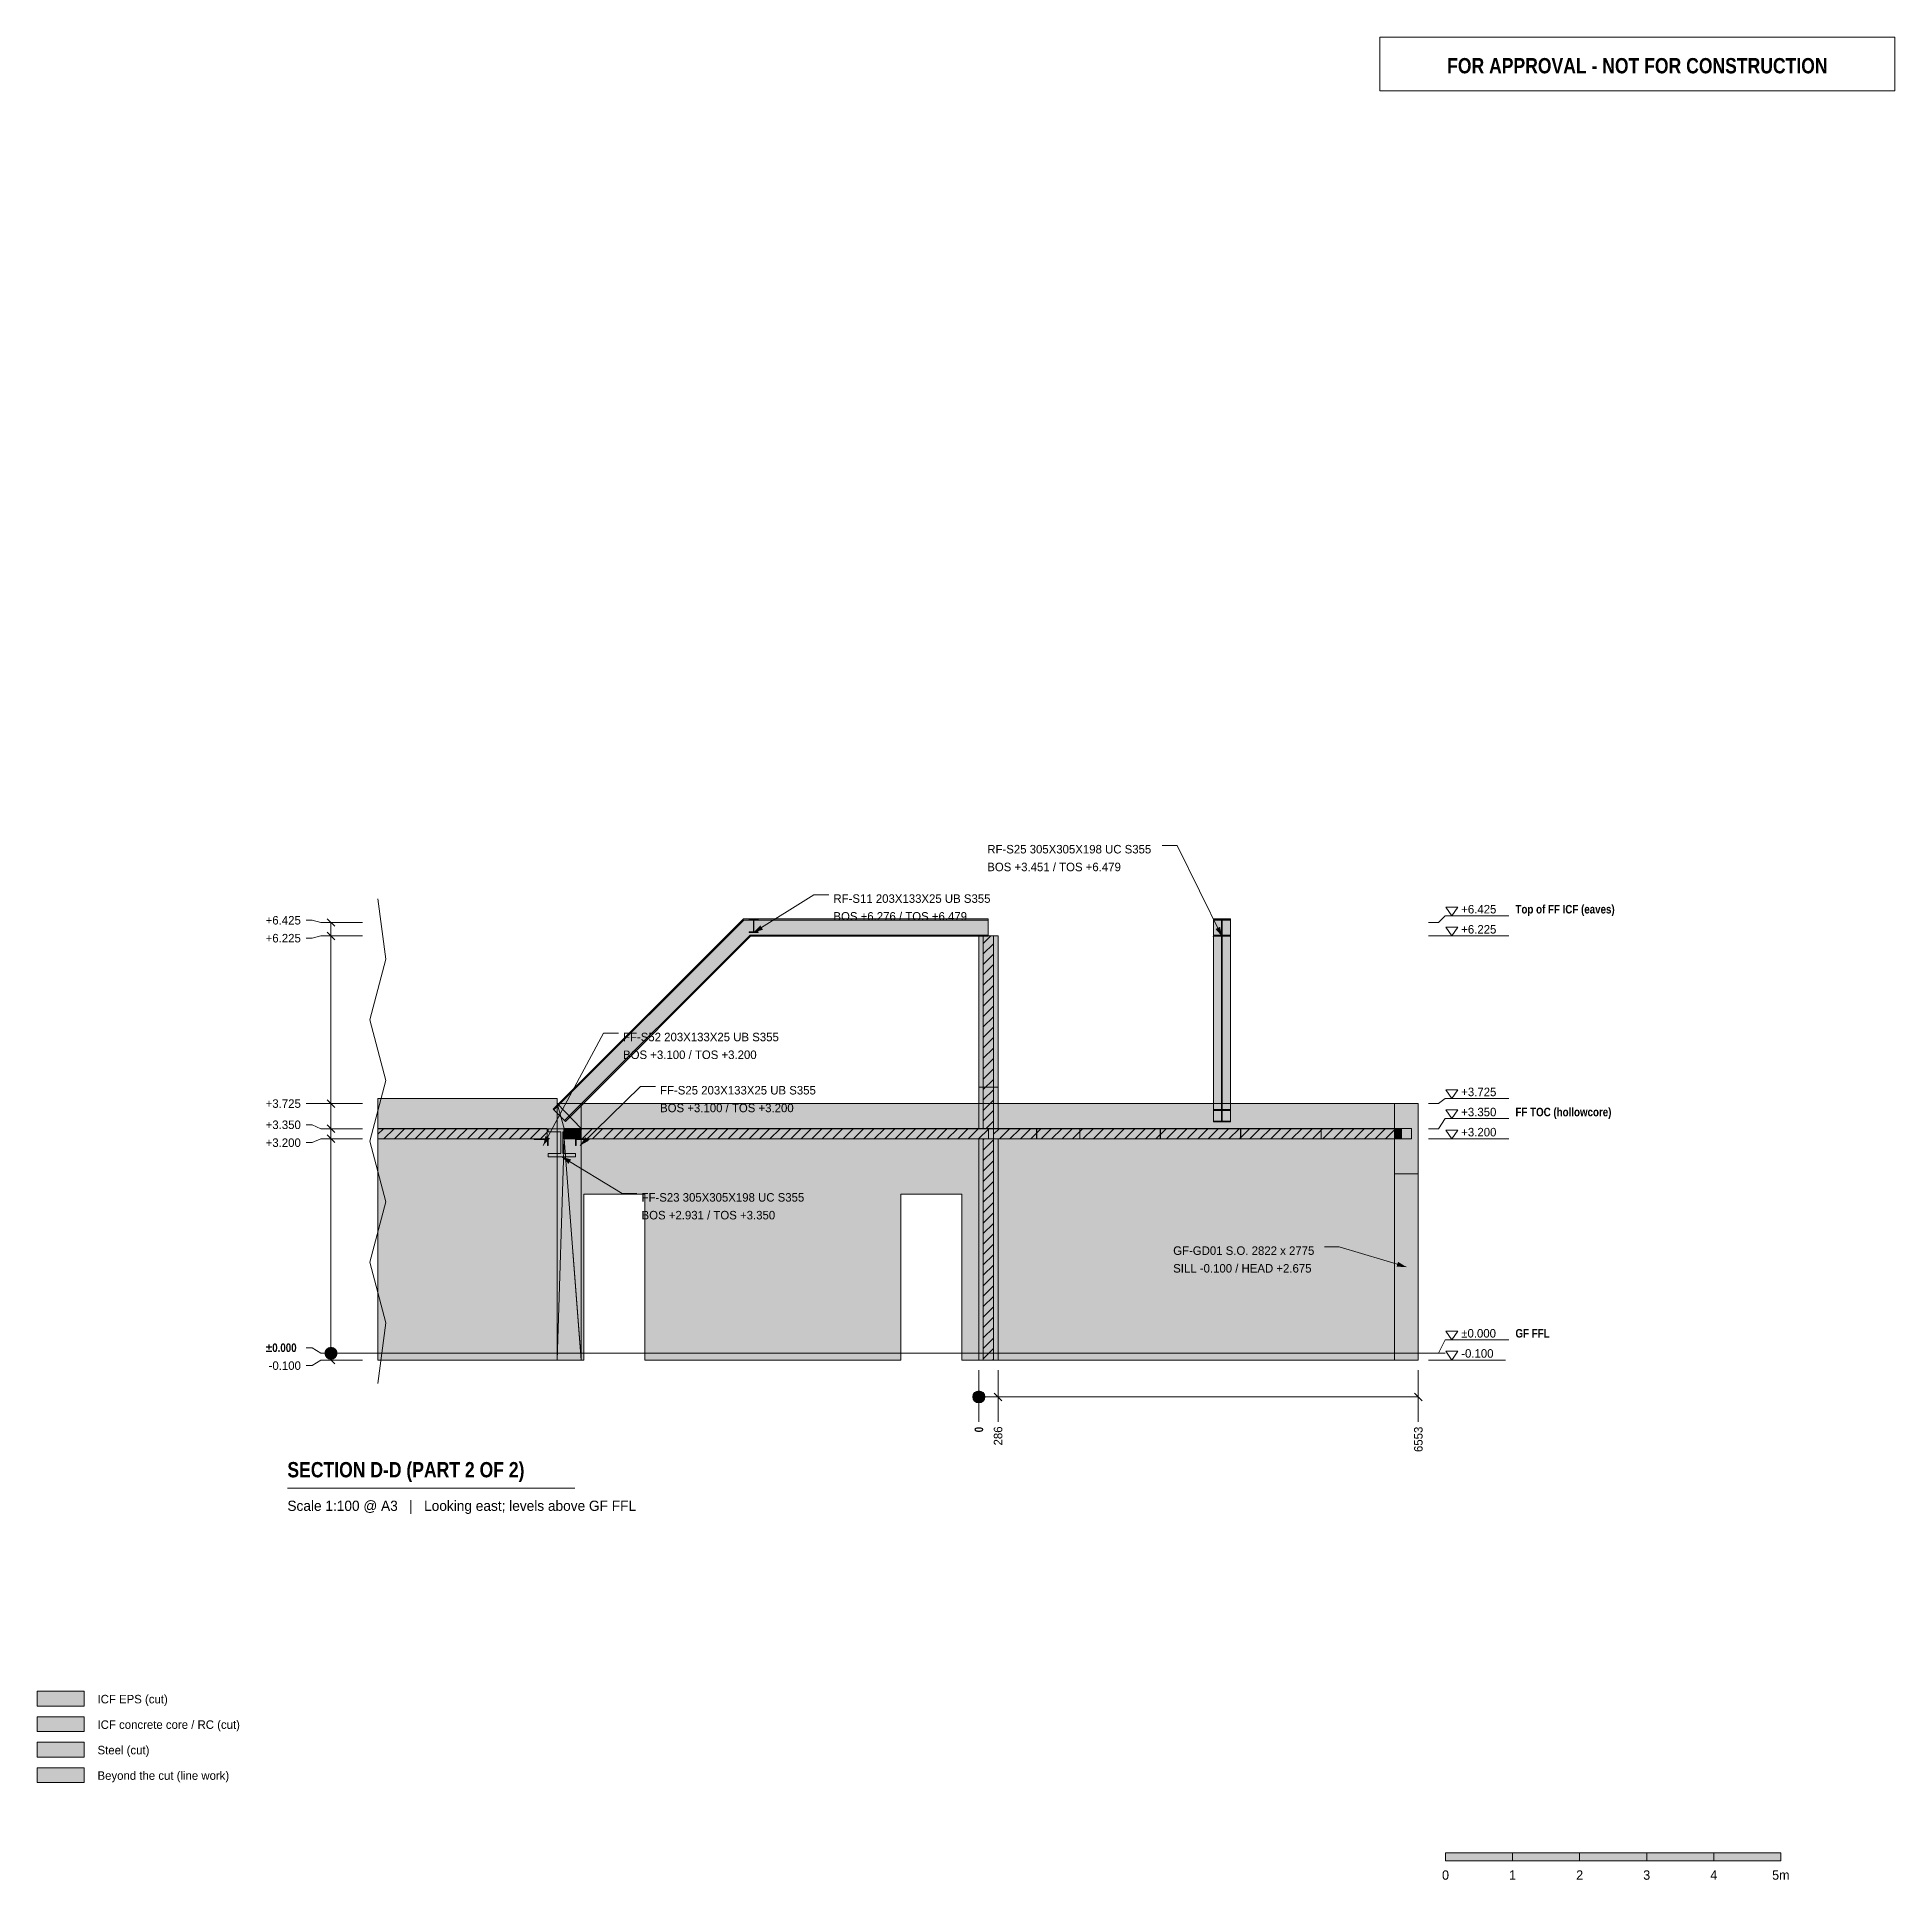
# Model space of a CAD drawing. Header units: millimetres. Extents: x -21459 to 6241, y -7853 to 19629.
import ezdxf
from ezdxf.enums import TextEntityAlignment as Align

# ---------------------------------------------------------------- set-up
doc = ezdxf.new("R2010")
doc.units = ezdxf.units.MM
doc.linetypes.add('DASHED', pattern=[1.524, 1.27, -0.254])
for name, color, linetype in [('FILL-C_BDBDBF', 7, 'Continuous'), ('FILL-EPS', 7, 'Continuous'), ('FILL-INK', 7, 'Continuous'), ('FILL-LIGHT', 7, 'Continuous'), ('FILL-STEEL', 7, 'Continuous'), ('FILL-WHITE', 7, 'Continuous'), ('LINE-CORE', 7, 'Continuous'), ('LINE-INK', 7, 'Continuous'), ('LINE-RED', 7, 'Continuous'), ('LINE-STEEL-DASH', 7, 'DASHED'), ('LINE-STEEL_GREY', 7, 'Continuous'), ('TEXT-INK', 7, 'Continuous'), ('TEXT-RED', 7, 'Continuous'), ('TEXT-STEEL', 7, 'Continuous'), ('TEXT-STEEL_GREY', 7, 'Continuous')]:
    doc.layers.add(name, color=color, linetype=linetype)
doc.styles.add('OpenSansCondensed-Bold', font='OpenSansCondensed-Bold.ttf')

msp = doc.modelspace()

# ---------------------------------------------------------------- texts
at = {"layer": 'TEXT-INK'}
for s, p in [('RF-S25 305X305X198 UC S355', (-7292, 7455)), ('BOS +3.451 / TOS +6.479', (-7292, 7190)), ('RF-S11 203X133X25 UB S355', (-9586, 6718)), ('+6.425', (-225, 6560)), ('+6.425', (-18052, 6395)), ('BOS +6.276 / TOS +6.479', (-9586, 6453)), ('+6.225', (-225, 6260)), ('+6.225', (-18052, 6128)), ('FF-S52 203X133X25 UB S355', (-12723, 4654)), ('BOS +3.100 / TOS +3.200', (-12723, 4389)), ('FF-S25 203X133X25 UB S355', (-12171, 3860)), ('+3.725', (-225, 3835)), ('+3.725', (-18052, 3661)), ('BOS +3.100 / TOS +3.200', (-12171, 3596)), ('+3.350', (-225, 3535)), ('+3.350', (-18052, 3345)), ('+3.200', (-225, 3235)), ('+3.200', (-18052, 3078)), ('FF-S23 305X305X198 UC S355', (-12447, 2262)), ('BOS +2.931 / TOS +3.350', (-12447, 1997)), ('GF-GD01 S.O. 2822 x 2775', (-4520, 1468)), ('SILL -0.100 / HEAD +2.675', (-4520, 1204)), ('±0.000', (-225, 235)), ('-0.100', (-225, -65)), ('-0.100', (-18008, -247)), ('ICF EPS (cut)', (-20559, -5221)), ('ICF concrete core / RC (cut)', (-20559, -5601)), ('Steel (cut)', (-20559, -5981)), ('Beyond the cut (line work)', (-20559, -6361))]:
    msp.add_text(s, height=127, dxfattribs=at).set_placement(p)
at = {"layer": 'TEXT-INK', "style": 'OpenSansCondensed-Bold'}
for s, height, p in [('±0.000', 127, (-18052, 20)), ('SECTION D-D (PART 2 OF 2)', 228.6, (-17728, -1850))]:
    msp.add_text(s, height=height, dxfattribs=at).set_placement(p)
msp.add_text('0', height=127, rotation=90, dxfattribs=at).set_placement((-7354, -1178))
at = {"layer": 'TEXT-INK'}
for s, p in [('286', (-7068, -1374)), ('6553', (-801, -1472))]:
    msp.add_text(s, height=127, rotation=90, dxfattribs=at).set_placement(p)
for s, height, p in [('0', 140, (-459, -7851)), ('1', 140, (541, -7851)), ('2', 140, (1541, -7851)), ('3', 140, (2541, -7851)), ('4', 140, (3541, -7851)), ('5m', 139.7, (4541, -7851))]:
    msp.add_text(s, height=height, dxfattribs=at).set_placement(p, align=Align.CENTER)
at = {"layer": 'TEXT-RED', "style": 'OpenSansCondensed-Bold'}
msp.add_text('FOR APPROVAL - NOT FOR CONSTRUCTION', height=228.6, dxfattribs=at).set_placement((2401, 19089), align=Align.CENTER)
at = {"layer": 'TEXT-STEEL', "style": 'OpenSansCondensed-Bold'}
for s, p in [('Top of FF ICF (eaves)', (584, 6560)), ('FF TOC (hollowcore)', (584, 3535)), ('GF FFL', (584, 235))]:
    msp.add_text(s, height=127, dxfattribs=at).set_placement(p)
at = {"layer": 'TEXT-STEEL_GREY'}
msp.add_text('Scale 1:100 @ A3   |   Looking east; levels above GF FFL', height=152.4, dxfattribs=at).set_placement((-17728, -2350))

# ---------------------------------------------------------------- hatches: boundary and pattern name
at = {"layer": 'FILL-C_BDBDBF', "true_color": 0xbdbdbf}
h = msp.add_hatch(color=256, dxfattribs=at)
h.dxf.hatch_style = 1
h.paths.add_polyline_path([(-7351, 6225), (-7199, 6225), (-7199, 3350), (-7349, 3350), (-7351, 3350)])
h = msp.add_hatch(color=256, dxfattribs=at)
h.dxf.hatch_style = 1
h.paths.add_polyline_path([(-7199, 3200), (-7199, -100), (-7259, -100), (-7351, -100), (-7351, 3200), (-7201, 3200)])
h = msp.add_hatch(color=256, dxfattribs=at)
h.dxf.hatch_style = 1
h.paths.add_polyline_path([(-21459, -5641), (-20759, -5641), (-20759, -5421), (-21459, -5421)])
at = {"layer": 'FILL-EPS', "true_color": 0xccffff}
h = msp.add_hatch(color=256, dxfattribs=at)
h.dxf.hatch_style = 1
h.paths.add_polyline_path([(-7418, 4048), (-7418, 4519), (-7418, 6225), (-7351, 6225), (-7351, 3350), (-7418, 3350)])
h = msp.add_hatch(color=256, dxfattribs=at)
h.dxf.hatch_style = 1
h.paths.add_polyline_path([(-7132, 6225), (-7132, 4519), (-7132, 3821), (-7132, 3350), (-7199, 3350), (-7199, 6225), (-7149, 6225)])
h = msp.add_hatch(color=256, dxfattribs=at)
h.dxf.hatch_style = 1
h.paths.add_polyline_path([(-1153, 3199), (-967, 3199), (-967, 3310), (-967, 3351), (-1035, 3351), (-1221, 3351), (-1221, 3625), (-1221, 3725), (-1126, 3725), (-865, 3725), (-865, 2777), (-865, 2675), (-903, 2675), (-1221, 2675), (-1221, 3048), (-1221, 3199)])
h = msp.add_hatch(color=256, dxfattribs=at)
h.dxf.hatch_style = 1
h.paths.add_polyline_path([(-7418, 2908), (-7418, 3199), (-7418, 3200), (-7351, 3200), (-7351, -100), (-7418, -100), (-7418, 1447), (-7418, 2907)])
h = msp.add_hatch(color=256, dxfattribs=at)
h.dxf.hatch_style = 1
h.paths.add_polyline_path([(-7132, 3199), (-7132, 3042), (-7132, 3041), (-7132, 3023), (-7132, 2954), (-7132, 2907), (-7132, 1360), (-7132, -100), (-7199, -100), (-7199, 3200), (-7132, 3200)])
h = msp.add_hatch(color=256, dxfattribs=at)
h.dxf.hatch_style = 1
h.paths.add_polyline_path([(-21459, -5261), (-20759, -5261), (-20759, -5041), (-21459, -5041)])
at = {"layer": 'FILL-INK', "true_color": 0x1a1a1f}
h = msp.add_hatch(color=256, dxfattribs=at)
h.dxf.hatch_style = 1
h.paths.add_polyline_path([(-10776, 6276), (-10677, 6382), (-10637, 6318)])
h = msp.add_hatch(color=256, dxfattribs=at)
h.dxf.hatch_style = 1
h.paths.add_polyline_path([(-3793, 6219), (-3889, 6327), (-3821, 6361)])
h = msp.add_hatch(color=256, dxfattribs=at)
h.dxf.hatch_style = 1
h.paths.add_polyline_path([(-13913, 3100), (-13880, 3241), (-13813, 3205)])
h = msp.add_hatch(color=256, dxfattribs=at)
h.dxf.hatch_style = 1
h.paths.add_polyline_path([(-13361, 3100), (-13287, 3225), (-13234, 3171)])
h = msp.add_hatch(color=256, dxfattribs=at)
h.dxf.hatch_style = 1
h.paths.add_polyline_path([(-13637, 2931), (-13498, 2890), (-13537, 2826)])
h = msp.add_hatch(color=256, dxfattribs=at)
h.dxf.hatch_style = 1
h.paths.add_polyline_path([(-1044, 1288), (-1189, 1291), (-1167, 1364)])
at = {"layer": 'FILL-INK', "true_color": 0x14141a}
h = msp.add_hatch(color=256, dxfattribs=at)
h.dxf.hatch_style = 1
h.paths.add_polyline_path([(-459, -7571), (541, -7571), (541, -7451), (-459, -7451)])
h = msp.add_hatch(color=256, dxfattribs=at)
h.dxf.hatch_style = 1
h.paths.add_polyline_path([(1541, -7571), (2541, -7571), (2541, -7451), (1541, -7451)])
h = msp.add_hatch(color=256, dxfattribs=at)
h.dxf.hatch_style = 1
h.paths.add_polyline_path([(3541, -7571), (4541, -7571), (4541, -7451), (3541, -7451)])
at = {"layer": 'FILL-LIGHT', "true_color": 0xcccccf}
h = msp.add_hatch(color=256, dxfattribs=at)
h.dxf.hatch_style = 1
h.paths.add_polyline_path([(-13856, 3350), (-13856, 3242), (-13856, 3200), (-14838, 3200), (-16378, 3200), (-16378, 3350)])
h = msp.add_hatch(color=256, dxfattribs=at)
h.dxf.hatch_style = 1
h.paths.add_polyline_path([(-7276, 3350), (-7276, 3250), (-7276, 3200), (-9329, 3200), (-13418, 3200), (-13418, 3300), (-13418, 3350), (-11366, 3350)])
h = msp.add_hatch(color=256, dxfattribs=at)
h.dxf.hatch_style = 1
h.paths.add_polyline_path([(-6558, 3350), (-6558, 3242), (-6558, 3200), (-6738, 3200), (-7199, 3200), (-7199, 3308), (-7199, 3350), (-7019, 3350)])
h = msp.add_hatch(color=256, dxfattribs=at)
h.dxf.hatch_style = 1
h.paths.add_polyline_path([(-6375, 3350), (-5914, 3350), (-5914, 3242), (-5914, 3200), (-6094, 3200), (-6555, 3200), (-6555, 3308), (-6555, 3350)])
h = msp.add_hatch(color=256, dxfattribs=at)
h.dxf.hatch_style = 1
h.paths.add_polyline_path([(-5576, 3350), (-4714, 3350), (-4714, 3242), (-4714, 3200), (-5050, 3200), (-5911, 3200), (-5911, 3308), (-5911, 3350)])
h = msp.add_hatch(color=256, dxfattribs=at)
h.dxf.hatch_style = 1
h.paths.add_polyline_path([(-4376, 3350), (-3514, 3350), (-3514, 3242), (-3514, 3200), (-3850, 3200), (-4711, 3200), (-4711, 3308), (-4711, 3350)])
h = msp.add_hatch(color=256, dxfattribs=at)
h.dxf.hatch_style = 1
h.paths.add_polyline_path([(-2314, 3350), (-2314, 3242), (-2314, 3200), (-2650, 3200), (-3511, 3200), (-3511, 3308), (-3511, 3350), (-3176, 3350)])
h = msp.add_hatch(color=256, dxfattribs=at)
h.dxf.hatch_style = 1
h.paths.add_polyline_path([(-1114, 3350), (-1114, 3242), (-1114, 3200), (-1450, 3200), (-2311, 3200), (-2311, 3308), (-2311, 3350), (-1976, 3350)])
at = {"layer": 'FILL-STEEL', "true_color": 0x0d2973}
h = msp.add_hatch(color=256, dxfattribs=at)
h.dxf.hatch_style = 1
h.paths.add_polyline_path([(-10709, 6276), (-10843, 6276), (-10843, 6284), (-10843, 6284), (-10779, 6284), (-10779, 6471), (-10779, 6471), (-10779, 6471), (-10843, 6471), (-10843, 6479), (-10843, 6479), (-10709, 6479), (-10709, 6471), (-10709, 6471), (-10773, 6471), (-10773, 6284), (-10773, 6284), (-10773, 6284), (-10709, 6284), (-10709, 6276)])
h = msp.add_hatch(color=256, dxfattribs=at)
h.dxf.hatch_style = 1
h.paths.add_polyline_path([(-3754, 6219), (-3921, 6219), (-3921, 6230), (-3921, 6236), (-3878, 6236), (-3798, 6236), (-3798, 6367), (-3798, 6462), (-3850, 6462), (-3921, 6462), (-3921, 6472), (-3921, 6479), (-3812, 6479), (-3665, 6479), (-3665, 6469), (-3665, 6462), (-3717, 6462), (-3788, 6462), (-3788, 6316), (-3788, 6236), (-3744, 6236), (-3665, 6236), (-3665, 6225), (-3665, 6219)])
h = msp.add_hatch(color=256, dxfattribs=at)
h.dxf.hatch_style = 1
h.paths.add_polyline_path([(-13503, 2931), (-13841, 2931), (-13841, 2972), (-13841, 2980), (-13809, 2980), (-13652, 2980), (-13652, 3246), (-13652, 3301), (-13684, 3301), (-13841, 3301), (-13841, 3342), (-13841, 3350), (-13771, 3350), (-13433, 3350), (-13433, 3309), (-13433, 3301), (-13465, 3301), (-13622, 3301), (-13622, 3035), (-13622, 2980), (-13590, 2980), (-13433, 2980), (-13433, 2939), (-13433, 2931)])
h = msp.add_hatch(color=256, dxfattribs=at)
h.dxf.hatch_style = 1
h.paths.add_polyline_path([(-13842, 3100), (-13850, 3100), (-13850, 3175), (-13850, 3190), (-13884, 3190), (-14046, 3190), (-14046, 3198), (-14046, 3200), (-14011, 3200), (-13841, 3200), (-13841, 3117), (-13841, 3100)])
h = msp.add_hatch(color=256, dxfattribs=at)
h.dxf.hatch_style = 1
h.paths.add_polyline_path([(-13433, 3100), (-13433, 3117), (-13433, 3200), (-13263, 3200), (-13229, 3200), (-13229, 3198), (-13229, 3190), (-13390, 3190), (-13424, 3190), (-13424, 3175), (-13424, 3100), (-13432, 3100)])
h = msp.add_hatch(color=256, dxfattribs=at)
h.dxf.hatch_style = 1
h.paths.add_polyline_path([(-21459, -6021), (-20759, -6021), (-20759, -5801), (-21459, -5801)])
at = {"layer": 'FILL-WHITE', "true_color": 0xffffff}
h = msp.add_hatch(color=256, dxfattribs=at)
h.dxf.hatch_style = 1
h.paths.add_polyline_path([(-13754, 3630), (-13754, 3630), (-13766, 3642), (-10929, 6479), (-10929, 6479), (-7280, 6479), (-7280, 6462), (-10922, 6462), (-13754, 3630)])
h = msp.add_hatch(color=256, dxfattribs=at)
h.dxf.hatch_style = 1
h.paths.add_polyline_path([(-10929, 6479), (-10929, 6479), (-10929, 6479), (-7280, 6479), (-7280, 6462), (-10922, 6462), (-13754, 3630), (-13754, 3630), (-13754, 3630), (-13766, 3642)])
h = msp.add_hatch(color=256, dxfattribs=at)
h.dxf.hatch_style = 1
h.paths.add_polyline_path([(-13594, 3470), (-13754, 3630), (-10922, 6462), (-10922, 6462), (-7280, 6462), (-7280, 6236), (-7280, 6236), (-10828, 6236), (-13594, 3470), (-13594, 3470)])
h = msp.add_hatch(color=256, dxfattribs=at)
h.dxf.hatch_style = 1
h.paths.add_polyline_path([(-13594, 3470), (-13754, 3630), (-10922, 6462), (-10922, 6462), (-7280, 6462), (-7280, 6462), (-7280, 6236), (-10828, 6236), (-13594, 3470), (-13594, 3470)])
h = msp.add_hatch(color=256, dxfattribs=at)
h.dxf.hatch_style = 1
h.paths.add_polyline_path([(-10929, 6479), (-10929, 6479), (-10929, 6479)])
h = msp.add_hatch(color=256, dxfattribs=at)
h.dxf.hatch_style = 1
h.paths.add_polyline_path([(-10844, 6479), (-10844, 6479), (-10843, 6479), (-10844, 6479)])
h = msp.add_hatch(color=256, dxfattribs=at)
h.dxf.hatch_style = 1
h.paths.add_polyline_path([(-10709, 6479), (-10709, 6471), (-10709, 6471), (-10773, 6471), (-10773, 6450), (-10773, 6450), (-10773, 6284), (-10709, 6284), (-10709, 6284), (-10709, 6276), (-10843, 6276), (-10843, 6284), (-10779, 6284), (-10779, 6471), (-10843, 6471), (-10843, 6479)])
h = msp.add_hatch(color=256, dxfattribs=at)
h.dxf.hatch_style = 1
h.paths.add_polyline_path([(-10843, 6284), (-10779, 6284), (-10779, 6450), (-10773, 6450), (-10773, 6284), (-10709, 6284), (-10709, 6276), (-10843, 6276)])
h = msp.add_hatch(color=256, dxfattribs=at)
h.dxf.hatch_style = 1
h.paths.add_polyline_path([(-3923, 6479), (-3923, 6479), (-3921, 6479), (-3921, 6479), (-3921, 6479), (-3665, 6479), (-3665, 6462), (-3665, 6462), (-3788, 6462), (-3788, 6462), (-3788, 6462), (-3921, 6462), (-3921, 6479), (-3923, 6479)])
h = msp.add_hatch(color=256, dxfattribs=at)
h.dxf.hatch_style = 1
h.paths.add_polyline_path([(-3665, 6479), (-3665, 3635), (-3665, 3635), (-3921, 3635), (-3921, 6479), (-3921, 6479)])
h = msp.add_hatch(color=256, dxfattribs=at)
h.dxf.hatch_style = 1
h.paths.add_polyline_path([(-3798, 6462), (-3798, 3623), (-3921, 3623), (-3921, 6462)])
h = msp.add_hatch(color=256, dxfattribs=at)
h.dxf.hatch_style = 1
h.paths.add_polyline_path([(-3798, 6236), (-3798, 6462), (-3798, 6462), (-3788, 6462), (-3788, 6462), (-3788, 6236), (-3788, 6236), (-3798, 6236)])
h = msp.add_hatch(color=256, dxfattribs=at)
h.dxf.hatch_style = 1
h.paths.add_polyline_path([(-3665, 6462), (-3665, 3623), (-3788, 3623), (-3788, 6462)])
h = msp.add_hatch(color=256, dxfattribs=at)
h.dxf.hatch_style = 1
h.paths.add_polyline_path([(-13582, 3458), (-13582, 3458), (-13594, 3470), (-10828, 6236), (-7280, 6236), (-7280, 6219), (-10821, 6219), (-13582, 3458)])
h = msp.add_hatch(color=256, dxfattribs=at)
h.dxf.hatch_style = 1
h.paths.add_polyline_path([(-10828, 6236), (-7280, 6236), (-7280, 6236), (-7280, 6219), (-10821, 6219), (-13582, 3458), (-13582, 3458), (-13582, 3458), (-13594, 3470)])
h = msp.add_hatch(color=256, dxfattribs=at)
h.dxf.hatch_style = 1
h.paths.add_polyline_path([(-10844, 6276), (-10844, 6276), (-10844, 6276), (-10843, 6276)])
h = msp.add_hatch(color=256, dxfattribs=at)
h.dxf.hatch_style = 1
h.paths.add_polyline_path([(-10828, 6236), (-10828, 6236), (-10828, 6236), (-10828, 6236), (-10828, 6236)])
h = msp.add_hatch(color=256, dxfattribs=at)
h.dxf.hatch_style = 1
h.paths.add_polyline_path([(-7418, 6225), (-7418, 6225), (-7418, 6225), (-7132, 6225), (-7132, 3971), (-7132, 3971), (-7132, 3971), (-7132, 3971), (-7418, 3971), (-7418, 6225)])
h = msp.add_hatch(color=256, dxfattribs=at)
h.dxf.hatch_style = 1
h.paths.add_polyline_path([(-3923, 6219), (-3921, 6219), (-3921, 6236), (-3788, 6236), (-3788, 6236), (-3788, 6236), (-3665, 6236), (-3665, 6236), (-3665, 6219), (-3921, 6219), (-3921, 6219), (-3921, 6219), (-3923, 6218), (-3923, 6219)])
h = msp.add_hatch(color=256, dxfattribs=at)
h.dxf.hatch_style = 1
h.paths.add_polyline_path([(-3798, 6236), (-3798, 3463), (-3798, 3463), (-3798, 3463), (-3798, 3463), (-3921, 3463), (-3921, 6236), (-3921, 6236)])
h = msp.add_hatch(color=256, dxfattribs=at)
h.dxf.hatch_style = 1
h.paths.add_polyline_path([(-3921, 3451), (-3921, 6219), (-3665, 6219), (-3665, 6219), (-3665, 3451), (-3921, 3451)])
h = msp.add_hatch(color=256, dxfattribs=at)
h.dxf.hatch_style = 1
h.paths.add_polyline_path([(-3665, 6236), (-3665, 3463), (-3665, 3463), (-3665, 3463), (-3665, 3463), (-3788, 3463), (-3788, 6236), (-3788, 6236)])
h = msp.add_hatch(color=256, dxfattribs=at)
h.dxf.hatch_style = 1
h.paths.add_polyline_path([(-7418, 3350), (-7418, 3971), (-7132, 3971), (-7132, 3971), (-7132, 3350), (-7418, 3350)])
h = msp.add_hatch(color=256, dxfattribs=at)
h.dxf.hatch_style = 1
h.paths.add_polyline_path([(-13703, 3800), (-13703, -100), (-16378, -100), (-16378, 3800)])
h = msp.add_hatch(color=256, dxfattribs=at)
h.dxf.hatch_style = 1
h.paths.add_polyline_path([(-13856, 3199), (-13856, 3351), (-16378, 3351), (-16378, 3800), (-13703, 3800), (-13703, -100), (-16378, -100), (-16378, 3199)])
h = msp.add_hatch(color=256, dxfattribs=at)
h.dxf.hatch_style = 1
h.paths.add_polyline_path([(-13703, 3727), (-13703, 3727), (-13703, 3727), (-13703, 3727), (-13703, 3727), (-13703, 3725), (-13703, 3727)])
h = msp.add_hatch(color=256, dxfattribs=at)
h.dxf.hatch_style = 1
h.paths.add_polyline_path([(-13703, 3725), (-13347, 3725), (-13347, -100), (-13703, -100)])
h = msp.add_hatch(color=256, dxfattribs=at)
h.dxf.hatch_style = 1
h.paths.add_polyline_path([(-13348, 3725), (-13348, 3725), (-13348, 3725), (-13347, 3725), (-13347, 3351), (-13347, 3351), (-13347, 3351), (-13347, 3351), (-13348, 3351), (-13703, 3725)])
h = msp.add_hatch(color=256, dxfattribs=at)
h.dxf.hatch_style = 1
h.paths.add_polyline_path([(-13601, 3351), (-13601, 3199), (-13348, -92), (-13348, -92), (-13348, 3199), (-13347, 3199), (-13347, 3199), (-13347, -100), (-13347, -100), (-13347, -102), (-13347, -102), (-13348, -102), (-13348, -100), (-13703, -100), (-13703, 3725)])
h = msp.add_hatch(color=256, dxfattribs=at)
h.dxf.hatch_style = 1
h.paths.add_polyline_path([(-13601, 3351), (-13703, 3725), (-13348, 3351)])
h = msp.add_hatch(color=256, dxfattribs=at)
h.dxf.hatch_style = 1
h.paths.add_polyline_path([(-13348, 3725), (-13348, 3351), (-13601, 3351), (-13601, 3199), (-13348, 3199), (-13348, -100), (-13703, -100), (-13703, 3725)])
h = msp.add_hatch(color=256, dxfattribs=at)
h.dxf.hatch_style = 1
h.paths.add_polyline_path([(-13703, 3725), (-13703, 3725), (-13703, 3725)])
h = msp.add_hatch(color=256, dxfattribs=at)
h.dxf.hatch_style = 1
h.paths.add_polyline_path([(-13348, 3725), (-13348, 3351), (-13348, 3351), (-13601, 3351), (-13601, 3199), (-13348, 3199), (-13348, -100), (-13703, -100), (-13703, -100), (-13703, 3725)])
h = msp.add_hatch(color=256, dxfattribs=at)
h.dxf.hatch_style = 1
h.paths.add_polyline_path([(-13703, 3725), (-13348, 3725), (-13348, 3351), (-13601, 3351)])
h = msp.add_hatch(color=256, dxfattribs=at)
h.dxf.hatch_style = 1
h.paths.add_polyline_path([(-13602, 3353), (-13601, 3353), (-13601, 3351), (-13601, 3351), (-13601, 3199), (-13703, -100), (-13703, -101), (-13703, -100), (-13703, 3725)])
h = msp.add_hatch(color=256, dxfattribs=at)
h.dxf.hatch_style = 1
h.paths.add_polyline_path([(-13348, 3725), (-13348, 3351), (-13348, 3351), (-13348, -100), (-13703, -100), (-13703, 3725)])
h = msp.add_hatch(color=256, dxfattribs=at)
h.dxf.hatch_style = 1
h.paths.add_polyline_path([(-1221, 3725), (-1221, -100), (-7673, -100), (-7673, 2375), (-8583, 2375), (-8583, -100), (-12398, -100), (-12398, 2375), (-13308, 2375), (-13308, -100), (-13347, -100), (-13347, 3725)])
h = msp.add_hatch(color=256, dxfattribs=at)
h.dxf.hatch_style = 1
h.paths.add_polyline_path([(-1221, 3725), (-1221, 3351), (-13347, 3351), (-13347, 3725)])
h = msp.add_hatch(color=256, dxfattribs=at)
h.dxf.hatch_style = 1
h.paths.add_polyline_path([(-3922, 3635), (-3921, 3635), (-3665, 3635), (-3665, 3623), (-3788, 3623), (-3788, 3463), (-3665, 3463), (-3665, 3451), (-3921, 3451), (-3921, 3463), (-3798, 3463), (-3798, 3623), (-3921, 3623), (-3921, 3635), (-3923, 3635), (-3923, 3635), (-3923, 3635), (-3923, 3635)])
h = msp.add_hatch(color=256, dxfattribs=at)
h.dxf.hatch_style = 1
h.paths.add_polyline_path([(-1221, 3725), (-865, 3725), (-865, -100), (-1221, -100)])
h = msp.add_hatch(color=256, dxfattribs=at)
h.dxf.hatch_style = 1
h.paths.add_polyline_path([(-1221, 3725), (-865, 3725), (-865, -100), (-865, -100), (-865, -100), (-865, -100), (-1221, -100), (-1221, -100), (-1221, -100), (-1221, -100), (-1221, 3199), (-1221, 3199), (-1221, 3199), (-1221, 3199), (-1221, 3199), (-1114, 3199), (-1114, 3351), (-1221, 3351), (-1221, 3351), (-1221, 3351), (-1221, 3725), (-1221, 3725), (-1221, 3725), (-1221, 3725)])
h = msp.add_hatch(color=256, dxfattribs=at)
h.dxf.hatch_style = 1
h.paths.add_polyline_path([(-865, 3725), (-865, -100), (-1221, -100), (-1221, 3199), (-967, 3199), (-967, 3351), (-1221, 3351), (-1221, 3725)])
h = msp.add_hatch(color=256, dxfattribs=at)
h.dxf.hatch_style = 1
h.paths.add_polyline_path([(-13856, 3351), (-13856, 3199), (-16378, 3199), (-16378, 3351)])
h = msp.add_hatch(color=256, dxfattribs=at)
h.dxf.hatch_style = 1
h.paths.add_polyline_path([(-13842, 3350), (-13842, 3350), (-13842, 3350), (-13842, 3350), (-13841, 3350), (-13842, 3350)])
h = msp.add_hatch(color=256, dxfattribs=at)
h.dxf.hatch_style = 1
h.paths.add_polyline_path([(-13841, 3350), (-13841, 3350), (-13433, 3350), (-13433, 3301), (-13622, 3301), (-13622, 2980), (-13433, 2980), (-13433, 2931), (-13433, 2931), (-13433, 2931), (-13841, 2931), (-13841, 2931), (-13842, 2931), (-13841, 2931), (-13841, 2980), (-13652, 2980), (-13652, 3301), (-13841, 3301), (-13841, 3350), (-13841, 3350)])
h = msp.add_hatch(color=256, dxfattribs=at)
h.dxf.hatch_style = 1
h.paths.add_polyline_path([(-13601, 3351), (-13601, 3199), (-13606, 3199), (-13606, 3351)])
h = msp.add_hatch(color=256, dxfattribs=at)
h.dxf.hatch_style = 1
h.paths.add_polyline_path([(-13347, 3351), (-13347, 3199), (-13347, 3199), (-13601, 3199), (-13601, 3351), (-13601, 3351)])
h = msp.add_hatch(color=256, dxfattribs=at)
h.dxf.hatch_style = 1
h.paths.add_polyline_path([(-1221, 3351), (-1221, 3351), (-1221, 3199), (-13347, 3199), (-13347, 3351)])
h = msp.add_hatch(color=256, dxfattribs=at)
h.dxf.hatch_style = 1
h.paths.add_polyline_path([(-1114, 3351), (-1114, 3199), (-1221, 3199), (-1221, 3351)])
h = msp.add_hatch(color=256, dxfattribs=at)
h.dxf.hatch_style = 1
h.paths.add_polyline_path([(-14046, 3200), (-14046, 3200), (-13841, 3200), (-13841, 3100), (-13850, 3100), (-13850, 3190), (-14046, 3190), (-14046, 3200), (-14046, 3200)])
h = msp.add_hatch(color=256, dxfattribs=at)
h.dxf.hatch_style = 1
h.paths.add_polyline_path([(-13703, -100), (-13703, -100), (-13601, 3199), (-13348, 3199), (-13348, 3199), (-13348, 3199), (-13348, 3199), (-13348, -100), (-13703, -100), (-13703, -100)])
h = msp.add_hatch(color=256, dxfattribs=at)
h.dxf.hatch_style = 1
h.paths.add_polyline_path([(-13601, 3199), (-13348, 3199), (-13348, -100)])
h = msp.add_hatch(color=256, dxfattribs=at)
h.dxf.hatch_style = 1
h.paths.add_polyline_path([(-13229, 3200), (-13229, 3200), (-13229, 3200), (-13229, 3200), (-13229, 3190), (-13424, 3190), (-13424, 3100), (-13433, 3100), (-13433, 3200)])
h = msp.add_hatch(color=256, dxfattribs=at)
h.dxf.hatch_style = 1
h.paths.add_polyline_path([(-11681, 3199), (-11680, 3199), (-11679, 3199), (-1221, 3199), (-1221, 3199), (-1221, -100), (-1221, -100), (-7673, -100), (-7673, 2375), (-8583, 2375), (-8583, -100), (-12398, -100), (-12398, 2375), (-13308, 2375), (-13308, -100), (-13347, -100), (-13347, 3199)])
h = msp.add_hatch(color=256, dxfattribs=at)
h.dxf.hatch_style = 1
h.paths.add_polyline_path([(-7418, 3199), (-7418, 3200), (-7132, 3200), (-7132, 3200), (-7132, 3200), (-7132, 3200), (-7132, 3199), (-7418, 3199), (-7418, 3199), (-7418, 3199)])
h = msp.add_hatch(color=256, dxfattribs=at)
h.dxf.hatch_style = 1
h.paths.add_polyline_path([(-7418, 3199), (-7132, 3199), (-7132, -100), (-7418, -100)])
h = msp.add_hatch(color=256, dxfattribs=at)
h.dxf.hatch_style = 1
h.paths.add_polyline_path([(-865, 2675), (-865, -100), (-865, -100), (-1221, -100), (-1221, 2675)])
h = msp.add_hatch(color=256, dxfattribs=at)
h.dxf.hatch_style = 1
h.paths.add_polyline_path([(-16988, 0), (-16991, 23), (-17000, 45), (-17014, 64), (-17033, 78), (-17055, 87), (-17078, 90), (-17101, 87), (-17123, 78), (-17142, 64), (-17156, 45), (-17165, 23), (-17168, 0), (-17165, -23), (-17156, -45), (-17142, -64), (-17123, -78), (-17101, -87), (-17078, -90), (-17055, -87), (-17033, -78), (-17014, -64), (-17000, -45), (-16991, -23)])
h = msp.add_hatch(color=256, dxfattribs=at)
h.dxf.hatch_style = 1
h.paths.add_polyline_path([(-13703, -102), (-13703, -102), (-13703, -100), (-13703, -100)])
h = msp.add_hatch(color=256, dxfattribs=at)
h.dxf.hatch_style = 1
h.paths.add_polyline_path([(-13703, -102), (-13703, -102), (-13703, -100)])
h = msp.add_hatch(color=256, dxfattribs=at)
h.dxf.hatch_style = 1
h.paths.add_polyline_path([(-7328, -650), (-7331, -627), (-7340, -605), (-7354, -586), (-7373, -572), (-7395, -563), (-7418, -560), (-7441, -563), (-7463, -572), (-7482, -586), (-7496, -605), (-7505, -627), (-7508, -650), (-7505, -673), (-7496, -695), (-7482, -714), (-7463, -728), (-7441, -737), (-7418, -740), (-7395, -737), (-7373, -728), (-7354, -714), (-7340, -695), (-7331, -673)])
h = msp.add_hatch(color=256, dxfattribs=at)
h.dxf.hatch_style = 1
h.paths.add_polyline_path([(-21459, -6401), (-20759, -6401), (-20759, -6181), (-21459, -6181)])
h = msp.add_hatch(color=256, dxfattribs=at)
h.dxf.hatch_style = 1
h.paths.add_polyline_path([(541, -7571), (1541, -7571), (1541, -7451), (541, -7451)])
h = msp.add_hatch(color=256, dxfattribs=at)
h.dxf.hatch_style = 1
h.paths.add_polyline_path([(2541, -7571), (3541, -7571), (3541, -7451), (2541, -7451)])

# ---------------------------------------------------------------- linework, layer by layer
at = {"layer": 'LINE-CORE', "lineweight": 5}
for points in [[(-13754, 3630), (-13754, 3630), (-13766, 3642), (-10929, 6479), (-10929, 6479), (-7280, 6479), (-7280, 6462), (-10922, 6462), (-13754, 3630)], [(-10929, 6479), (-10929, 6479), (-10929, 6479), (-7280, 6479), (-7280, 6462), (-10922, 6462), (-13754, 3630), (-13754, 3630), (-13754, 3630), (-13766, 3642)], [(-13594, 3470), (-13754, 3630), (-10922, 6462), (-10922, 6462), (-7280, 6462), (-7280, 6236), (-7280, 6236), (-10828, 6236), (-13594, 3470), (-13594, 3470)], [(-13594, 3470), (-13754, 3630), (-10922, 6462), (-10922, 6462), (-7280, 6462), (-7280, 6462), (-7280, 6236), (-10828, 6236), (-13594, 3470), (-13594, 3470)], [(-10929, 6479), (-10929, 6479), (-10929, 6479)], [(-10844, 6479), (-10844, 6479), (-10843, 6479), (-10844, 6479)], [(-10709, 6479), (-10709, 6471), (-10709, 6471), (-10773, 6471), (-10773, 6450), (-10773, 6450), (-10773, 6284), (-10709, 6284), (-10709, 6284), (-10709, 6276), (-10843, 6276), (-10843, 6284), (-10779, 6284), (-10779, 6471), (-10843, 6471), (-10843, 6479)], [(-10843, 6284), (-10779, 6284), (-10779, 6450), (-10773, 6450), (-10773, 6284), (-10709, 6284), (-10709, 6276), (-10843, 6276)], [(-3923, 6479), (-3923, 6479), (-3921, 6479), (-3921, 6479), (-3921, 6479), (-3665, 6479), (-3665, 6462), (-3665, 6462), (-3788, 6462), (-3788, 6462), (-3788, 6462), (-3921, 6462), (-3921, 6479), (-3923, 6479)], [(-3665, 6479), (-3665, 3635), (-3665, 3635), (-3921, 3635), (-3921, 6479), (-3921, 6479)], [(-3798, 6462), (-3798, 3623), (-3921, 3623), (-3921, 6462)], [(-3798, 6236), (-3798, 6462), (-3798, 6462), (-3788, 6462), (-3788, 6462), (-3788, 6236), (-3788, 6236), (-3798, 6236)], [(-3665, 6462), (-3665, 3623), (-3788, 3623), (-3788, 6462)], [(-13582, 3458), (-13582, 3458), (-13594, 3470), (-10828, 6236), (-7280, 6236), (-7280, 6219), (-10821, 6219), (-13582, 3458)], [(-10828, 6236), (-7280, 6236), (-7280, 6236), (-7280, 6219), (-10821, 6219), (-13582, 3458), (-13582, 3458), (-13582, 3458), (-13594, 3470)], [(-10844, 6276), (-10844, 6276), (-10844, 6276), (-10843, 6276)], [(-10828, 6236), (-10828, 6236), (-10828, 6236), (-10828, 6236), (-10828, 6236)], [(-7418, 6225), (-7418, 6225), (-7418, 6225), (-7132, 6225), (-7132, 3971), (-7132, 3971), (-7132, 3971), (-7132, 3971), (-7418, 3971), (-7418, 6225)], [(-3923, 6219), (-3921, 6219), (-3921, 6236), (-3788, 6236), (-3788, 6236), (-3788, 6236), (-3665, 6236), (-3665, 6236), (-3665, 6219), (-3921, 6219), (-3921, 6219), (-3921, 6219), (-3923, 6218), (-3923, 6219)], [(-3798, 6236), (-3798, 3463), (-3798, 3463), (-3798, 3463), (-3798, 3463), (-3921, 3463), (-3921, 6236), (-3921, 6236)], [(-3921, 3451), (-3921, 6219), (-3665, 6219), (-3665, 6219), (-3665, 3451), (-3921, 3451)], [(-3665, 6236), (-3665, 3463), (-3665, 3463), (-3665, 3463), (-3665, 3463), (-3788, 3463), (-3788, 6236), (-3788, 6236)], [(-7418, 3350), (-7418, 3971), (-7132, 3971), (-7132, 3971), (-7132, 3350), (-7418, 3350)], [(-13703, 3800), (-13703, -100), (-16378, -100), (-16378, 3800)], [(-13856, 3199), (-13856, 3351), (-16378, 3351), (-16378, 3800), (-13703, 3800), (-13703, -100), (-16378, -100), (-16378, 3199)], [(-13703, 3727), (-13703, 3727), (-13703, 3727), (-13703, 3727), (-13703, 3727), (-13703, 3725), (-13703, 3727)], [(-13703, 3725), (-13347, 3725), (-13347, -100), (-13703, -100)], [(-13348, 3725), (-13348, 3725), (-13348, 3725), (-13347, 3725), (-13347, 3351), (-13347, 3351), (-13347, 3351), (-13347, 3351), (-13348, 3351), (-13703, 3725)], [(-13601, 3351), (-13601, 3199), (-13348, -92), (-13348, -92), (-13348, 3199), (-13347, 3199), (-13347, 3199), (-13347, -100), (-13347, -100), (-13347, -102), (-13347, -102), (-13348, -102), (-13348, -100), (-13703, -100), (-13703, 3725)], [(-13601, 3351), (-13703, 3725), (-13348, 3351)], [(-13348, 3725), (-13348, 3351), (-13601, 3351), (-13601, 3199), (-13348, 3199), (-13348, -100), (-13703, -100), (-13703, 3725)], [(-13703, 3725), (-13703, 3725), (-13703, 3725)], [(-13348, 3725), (-13348, 3351), (-13348, 3351), (-13601, 3351), (-13601, 3199), (-13348, 3199), (-13348, -100), (-13703, -100), (-13703, -100), (-13703, 3725)], [(-13703, 3725), (-13348, 3725), (-13348, 3351), (-13601, 3351)], [(-13602, 3353), (-13601, 3353), (-13601, 3351), (-13601, 3351), (-13601, 3199), (-13703, -100), (-13703, -101), (-13703, -100), (-13703, 3725)], [(-13348, 3725), (-13348, 3351), (-13348, 3351), (-13348, -100), (-13703, -100), (-13703, 3725)], [(-1221, 3725), (-1221, -100), (-7673, -100), (-7673, 2375), (-8583, 2375), (-8583, -100), (-12398, -100), (-12398, 2375), (-13308, 2375), (-13308, -100), (-13347, -100), (-13347, 3725)], [(-1221, 3725), (-1221, 3351), (-13347, 3351), (-13347, 3725)], [(-3922, 3635), (-3921, 3635), (-3665, 3635), (-3665, 3623), (-3788, 3623), (-3788, 3463), (-3665, 3463), (-3665, 3451), (-3921, 3451), (-3921, 3463), (-3798, 3463), (-3798, 3623), (-3921, 3623), (-3921, 3635), (-3923, 3635), (-3923, 3635), (-3923, 3635), (-3923, 3635)], [(-1221, 3725), (-865, 3725), (-865, -100), (-1221, -100)], [(-1221, 3725), (-865, 3725), (-865, -100), (-865, -100), (-865, -100), (-865, -100), (-1221, -100), (-1221, -100), (-1221, -100), (-1221, -100), (-1221, 3199), (-1221, 3199), (-1221, 3199), (-1221, 3199), (-1221, 3199), (-1114, 3199), (-1114, 3351), (-1221, 3351), (-1221, 3351), (-1221, 3351), (-1221, 3725), (-1221, 3725), (-1221, 3725), (-1221, 3725)], [(-865, 3725), (-865, -100), (-1221, -100), (-1221, 3199), (-967, 3199), (-967, 3351), (-1221, 3351), (-1221, 3725)], [(-13856, 3351), (-13856, 3199), (-16378, 3199), (-16378, 3351)], [(-13842, 3350), (-13842, 3350), (-13842, 3350), (-13842, 3350), (-13841, 3350), (-13842, 3350)], [(-13841, 3350), (-13841, 3350), (-13433, 3350), (-13433, 3301), (-13622, 3301), (-13622, 2980), (-13433, 2980), (-13433, 2931), (-13433, 2931), (-13433, 2931), (-13841, 2931), (-13841, 2931), (-13842, 2931), (-13841, 2931), (-13841, 2980), (-13652, 2980), (-13652, 3301), (-13841, 3301), (-13841, 3350), (-13841, 3350)], [(-13601, 3351), (-13601, 3199), (-13606, 3199), (-13606, 3351)], [(-13347, 3351), (-13347, 3199), (-13347, 3199), (-13601, 3199), (-13601, 3351), (-13601, 3351)], [(-1221, 3351), (-1221, 3351), (-1221, 3199), (-13347, 3199), (-13347, 3351)], [(-1114, 3351), (-1114, 3199), (-1221, 3199), (-1221, 3351)], [(-14046, 3200), (-14046, 3200), (-13841, 3200), (-13841, 3100), (-13850, 3100), (-13850, 3190), (-14046, 3190), (-14046, 3200), (-14046, 3200)], [(-13703, -100), (-13703, -100), (-13601, 3199), (-13348, 3199), (-13348, 3199), (-13348, 3199), (-13348, 3199), (-13348, -100), (-13703, -100), (-13703, -100)], [(-13601, 3199), (-13348, 3199), (-13348, -100)], [(-13229, 3200), (-13229, 3200), (-13229, 3200), (-13229, 3200), (-13229, 3190), (-13424, 3190), (-13424, 3100), (-13433, 3100), (-13433, 3200)], [(-11681, 3199), (-11680, 3199), (-11679, 3199), (-1221, 3199), (-1221, 3199), (-1221, -100), (-1221, -100), (-7673, -100), (-7673, 2375), (-8583, 2375), (-8583, -100), (-12398, -100), (-12398, 2375), (-13308, 2375), (-13308, -100), (-13347, -100), (-13347, 3199)], [(-7418, 3199), (-7418, 3200), (-7132, 3200), (-7132, 3200), (-7132, 3200), (-7132, 3200), (-7132, 3199), (-7418, 3199), (-7418, 3199), (-7418, 3199)], [(-7418, 3199), (-7132, 3199), (-7132, -100), (-7418, -100)], [(-865, 2675), (-865, -100), (-865, -100), (-1221, -100), (-1221, 2675)], [(-13703, -102), (-13703, -102), (-13703, -100), (-13703, -100)], [(-13703, -102), (-13703, -102), (-13703, -100)]]:
    msp.add_lwpolyline(points, close=True, dxfattribs=at)
at = {"layer": 'LINE-INK', "lineweight": 5}
for p, q in [((-4463, 7574), (-4683, 7574)), ((-3793, 6219), (-4463, 7574)), ((-16258, 5876), (-16378, 6779)), ((-10776, 6276), (-9876, 6837)), ((-9876, 6837), (-9656, 6837)), ((-17360, 6458), (-17448, 6458)), ((-17228, 6425), (-17360, 6458)), ((-16608, 6425), (-17228, 6425)), ((-17021, 6368), (-17135, 6482)), ((-17078, -100), (-17078, 6425)), ((-715, 6425), (-565, 6425)), ((-565, 6425), (-465, 6525)), ((-465, 6525), (484, 6525)), ((-17360, 6192), (-17448, 6192)), ((-17228, 6225), (-17360, 6192)), ((-16608, 6225), (-17228, 6225)), ((-17021, 6168), (-17135, 6282)), ((-715, 6225), (-565, 6225)), ((-565, 6225), (-465, 6225)), ((-465, 6225), (484, 6225)), ((-16498, 4972), (-16258, 5876)), ((-16258, 4068), (-16498, 4972)), ((-13913, 3100), (-13013, 4773)), ((-13013, 4773), (-12793, 4773)), ((-16498, 3165), (-16258, 4068)), ((-13361, 3100), (-12461, 3979)), ((-12461, 3979), (-12241, 3979)), ((-17360, 3725), (-17448, 3725)), ((-17228, 3725), (-17360, 3725)), ((-16608, 3725), (-17228, 3725)), ((-17021, 3668), (-17135, 3782)), ((-715, 3725), (-565, 3725)), ((-565, 3725), (-465, 3800)), ((-465, 3800), (484, 3800)), ((-17360, 3408), (-17448, 3408)), ((-17228, 3350), (-17360, 3408)), ((-16608, 3350), (-17228, 3350)), ((-17021, 3293), (-17135, 3407)), ((-715, 3350), (-565, 3350)), ((-565, 3350), (-465, 3500)), ((-465, 3500), (484, 3500)), ((-17360, 3142), (-17448, 3142)), ((-17228, 3200), (-17360, 3142)), ((-16608, 3200), (-17228, 3200)), ((-17021, 3143), (-17135, 3257)), ((-16258, 2261), (-16498, 3165)), ((-715, 3200), (-565, 3200)), ((-565, 3200), (-465, 3200)), ((-465, 3200), (484, 3200)), ((-13637, 2931), (-12737, 2381)), ((-16498, 1357), (-16258, 2261)), ((-12737, 2381), (-12517, 2381)), ((-2044, 1588), (-2264, 1588)), ((-1044, 1288), (-2044, 1588)), ((-16258, 454), (-16498, 1357)), ((-16378, -450), (-16258, 454)), ((-17360, 83), (-17448, 83)), ((-17228, 0), (-17360, 83)), ((-16608, 0), (-17228, 0)), ((-715, 0), (-565, 0)), ((-565, 0), (-465, 200)), ((-465, 200), (484, 200)), ((-17360, -183), (-17448, -183)), ((-17228, -100), (-17360, -183)), ((-16608, -100), (-17228, -100)), ((-17021, -157), (-17135, -43)), ((-7418, -250), (-7418, -800)), ((-7132, -250), (-7132, -800)), ((-865, -250), (-865, -800)), ((-715, -100), (-565, -100)), ((-565, -100), (-465, -100)), ((-465, -100), (435, -100)), ((-7418, -650), (-865, -650)), ((-7418, -800), (-7418, -932)), ((-7189, -593), (-7075, -707)), ((-7132, -800), (-7132, -932)), ((-922, -593), (-808, -707)), ((-865, -800), (-865, -932)), ((-7418, -932), (-7418, -1020)), ((-7132, -932), (-7132, -1020)), ((-865, -932), (-865, -1020)), ((-17728, -2010), (-13441, -2010))]:
    msp.add_line(p, q, dxfattribs=at)
for points in [[(-365, 6525), (-455, 6655), (-275, 6655)], [(-10709, 6276), (-10843, 6276), (-10843, 6284), (-10843, 6284), (-10779, 6284), (-10779, 6471), (-10779, 6471), (-10779, 6471), (-10843, 6471), (-10843, 6479), (-10843, 6479), (-10709, 6479), (-10709, 6471), (-10709, 6471), (-10773, 6471), (-10773, 6284), (-10773, 6284), (-10773, 6284), (-10709, 6284), (-10709, 6276)], [(-3754, 6219), (-3921, 6219), (-3921, 6230), (-3921, 6236), (-3878, 6236), (-3798, 6236), (-3798, 6367), (-3798, 6462), (-3850, 6462), (-3921, 6462), (-3921, 6472), (-3921, 6479), (-3812, 6479), (-3665, 6479), (-3665, 6469), (-3665, 6462), (-3717, 6462), (-3788, 6462), (-3788, 6316), (-3788, 6236), (-3744, 6236), (-3665, 6236), (-3665, 6225), (-3665, 6219)], [(-7418, 4048), (-7418, 4519), (-7418, 6225), (-7351, 6225), (-7351, 3350), (-7418, 3350)], [(-7351, 6225), (-7199, 6225), (-7149, 6225), (-7132, 6225), (-7132, 4519), (-7132, 3821), (-7132, 3350), (-7199, 3350), (-7349, 3350), (-7351, 3350), (-7418, 3350), (-7418, 4048), (-7418, 4519), (-7418, 6225)], [(-7351, 6225), (-7199, 6225), (-7199, 3350), (-7349, 3350), (-7351, 3350)], [(-7132, 6225), (-7132, 4519), (-7132, 3821), (-7132, 3350), (-7199, 3350), (-7199, 6225), (-7149, 6225)], [(-365, 6225), (-455, 6355), (-275, 6355)], [(-365, 3800), (-455, 3930), (-275, 3930)], [(-1153, 3199), (-967, 3199), (-967, 3310), (-967, 3351), (-1035, 3351), (-1221, 3351), (-1221, 3625), (-1221, 3725), (-1126, 3725), (-865, 3725), (-865, 2777), (-865, 2675), (-903, 2675), (-1221, 2675), (-1221, 3048), (-1221, 3199)], [(-967, 3351), (-1035, 3351), (-1221, 3351), (-1221, 3625), (-1221, 3725), (-1126, 3725), (-865, 3725), (-865, 2777), (-865, 2675), (-903, 2675), (-1221, 2675), (-1221, 3048), (-1221, 3199), (-1153, 3199), (-967, 3199), (-967, 3310)], [(-365, 3500), (-455, 3630), (-275, 3630)], [(-13856, 3350), (-13856, 3242), (-13856, 3200), (-14838, 3200), (-16378, 3200), (-16378, 3350)], [(-13503, 2931), (-13841, 2931), (-13841, 2972), (-13841, 2980), (-13809, 2980), (-13652, 2980), (-13652, 3246), (-13652, 3301), (-13684, 3301), (-13841, 3301), (-13841, 3342), (-13841, 3350), (-13771, 3350), (-13433, 3350), (-13433, 3309), (-13433, 3301), (-13465, 3301), (-13622, 3301), (-13622, 3035), (-13622, 2980), (-13590, 2980), (-13433, 2980), (-13433, 2939), (-13433, 2931)], [(-7276, 3350), (-7276, 3250), (-7276, 3200), (-9329, 3200), (-13418, 3200), (-13418, 3300), (-13418, 3350), (-11366, 3350)], [(-6558, 3350), (-6558, 3242), (-6558, 3200), (-6738, 3200), (-7199, 3200), (-7199, 3308), (-7199, 3350), (-7019, 3350)], [(-6375, 3350), (-5914, 3350), (-5914, 3242), (-5914, 3200), (-6094, 3200), (-6555, 3200), (-6555, 3308), (-6555, 3350)], [(-5576, 3350), (-4714, 3350), (-4714, 3242), (-4714, 3200), (-5050, 3200), (-5911, 3200), (-5911, 3308), (-5911, 3350)], [(-4376, 3350), (-3514, 3350), (-3514, 3242), (-3514, 3200), (-3850, 3200), (-4711, 3200), (-4711, 3308), (-4711, 3350)], [(-2314, 3350), (-2314, 3242), (-2314, 3200), (-2650, 3200), (-3511, 3200), (-3511, 3308), (-3511, 3350), (-3176, 3350)], [(-1114, 3350), (-1114, 3242), (-1114, 3200), (-1450, 3200), (-2311, 3200), (-2311, 3308), (-2311, 3350), (-1976, 3350)], [(-365, 3200), (-455, 3330), (-275, 3330)], [(-13842, 3100), (-13850, 3100), (-13850, 3175), (-13850, 3190), (-13884, 3190), (-14046, 3190), (-14046, 3198), (-14046, 3200), (-14011, 3200), (-13841, 3200), (-13841, 3117), (-13841, 3100)], [(-13433, 3100), (-13433, 3117), (-13433, 3200), (-13263, 3200), (-13229, 3200), (-13229, 3198), (-13229, 3190), (-13390, 3190), (-13424, 3190), (-13424, 3175), (-13424, 3100), (-13432, 3100)], [(-7418, 2908), (-7418, 3199), (-7418, 3200), (-7351, 3200), (-7351, -100), (-7418, -100), (-7418, 1447), (-7418, 2907)], [(-7351, 3200), (-7201, 3200), (-7199, 3200), (-7132, 3200), (-7132, 3199), (-7132, 3042), (-7132, 3041), (-7132, 3023), (-7132, 2954), (-7132, 2907), (-7132, 1360), (-7132, -100), (-7199, -100), (-7259, -100), (-7351, -100), (-7418, -100), (-7418, 1447), (-7418, 2907), (-7418, 2908), (-7418, 3199), (-7418, 3200)], [(-7199, 3200), (-7199, -100), (-7259, -100), (-7351, -100), (-7351, 3200), (-7201, 3200)], [(-7132, 3199), (-7132, 3042), (-7132, 3041), (-7132, 3023), (-7132, 2954), (-7132, 2907), (-7132, 1360), (-7132, -100), (-7199, -100), (-7199, 3200), (-7132, 3200)], [(-365, 200), (-455, 330), (-275, 330)], [(-365, -100), (-455, 30), (-275, 30)], [(-21459, -5261), (-20759, -5261), (-20759, -5041), (-21459, -5041)], [(-21459, -5641), (-20759, -5641), (-20759, -5421), (-21459, -5421)], [(-21459, -6021), (-20759, -6021), (-20759, -5801), (-21459, -5801)], [(-21459, -6401), (-20759, -6401), (-20759, -6181), (-21459, -6181)], [(-459, -7571), (541, -7571), (541, -7451), (-459, -7451)], [(541, -7571), (1541, -7571), (1541, -7451), (541, -7451)], [(1541, -7571), (2541, -7571), (2541, -7451), (1541, -7451)], [(2541, -7571), (3541, -7571), (3541, -7451), (2541, -7451)], [(3541, -7571), (4541, -7571), (4541, -7451), (3541, -7451)]]:
    msp.add_lwpolyline(points, close=True, dxfattribs=at)
for centre in [(-17078, 0), (-7418, -650)]:
    msp.add_circle(centre, 90, dxfattribs=at)
at = {"layer": 'LINE-RED', "lineweight": 5}
msp.add_lwpolyline([(-1439, 18829), (6241, 18829), (6241, 19629), (-1439, 19629)], close=True, dxfattribs=at)
at = {"layer": 'LINE-STEEL-DASH', "lineweight": 5}
msp.add_line((-16778, 0), (-465, 0), dxfattribs=at)
at = {"layer": 'LINE-STEEL_GREY', "lineweight": 5}
for p, q in [((-7351, 6111), (-7238, 6225)), ((-7351, 5956), (-7199, 6108)), ((-7351, 5800), (-7199, 5953)), ((-7351, 5645), (-7199, 5797)), ((-7351, 5489), (-7199, 5642)), ((-7351, 5334), (-7199, 5486)), ((-7351, 5178), (-7199, 5330)), ((-7351, 5022), (-7199, 5175)), ((-7351, 4867), (-7199, 5019)), ((-7351, 4711), (-7199, 4864)), ((-7351, 4556), (-7199, 4708)), ((-7351, 4400), (-7199, 4553)), ((-7351, 4245), (-7199, 4397)), ((-7351, 4089), (-7199, 4241)), ((-7351, 3933), (-7199, 4086)), ((-7351, 3778), (-7199, 3930)), ((-7351, 3622), (-7199, 3775)), ((-7351, 3467), (-7199, 3619)), ((-16378, 3266), (-16294, 3350)), ((-16288, 3200), (-16138, 3350)), ((-16133, 3200), (-15983, 3350)), ((-15977, 3200), (-15827, 3350)), ((-15822, 3200), (-15672, 3350)), ((-15666, 3200), (-15516, 3350)), ((-15510, 3200), (-15360, 3350)), ((-15355, 3200), (-15205, 3350)), ((-15199, 3200), (-15049, 3350)), ((-15044, 3200), (-14894, 3350)), ((-14888, 3200), (-14738, 3350)), ((-14733, 3200), (-14583, 3350)), ((-14577, 3200), (-14427, 3350)), ((-14421, 3200), (-14271, 3350)), ((-14266, 3200), (-14116, 3350)), ((-14110, 3200), (-13960, 3350)), ((-13418, 3270), (-13338, 3350)), ((-13333, 3200), (-13183, 3350)), ((-13177, 3200), (-13027, 3350)), ((-13021, 3200), (-12871, 3350)), ((-12866, 3200), (-12716, 3350)), ((-12710, 3200), (-12560, 3350)), ((-12555, 3200), (-12405, 3350)), ((-12399, 3200), (-12249, 3350)), ((-12244, 3200), (-12094, 3350)), ((-12088, 3200), (-11938, 3350)), ((-11932, 3200), (-11782, 3350)), ((-11777, 3200), (-11627, 3350)), ((-11621, 3200), (-11471, 3350)), ((-11466, 3200), (-11316, 3350)), ((-11310, 3200), (-11160, 3350)), ((-11155, 3200), (-11005, 3350)), ((-10999, 3200), (-10849, 3350)), ((-10843, 3200), (-10693, 3350)), ((-10688, 3200), (-10538, 3350)), ((-10532, 3200), (-10382, 3350)), ((-10377, 3200), (-10227, 3350)), ((-10221, 3200), (-10071, 3350)), ((-10066, 3200), (-9916, 3350)), ((-9910, 3200), (-9760, 3350)), ((-9755, 3200), (-9605, 3350)), ((-9599, 3200), (-9449, 3350)), ((-9443, 3200), (-9293, 3350)), ((-9288, 3200), (-9138, 3350)), ((-9132, 3200), (-8982, 3350)), ((-8977, 3200), (-8827, 3350)), ((-8821, 3200), (-8671, 3350)), ((-8666, 3200), (-8516, 3350)), ((-8510, 3200), (-8360, 3350)), ((-8354, 3200), (-8204, 3350)), ((-8199, 3200), (-8049, 3350)), ((-8043, 3200), (-7893, 3350)), ((-7888, 3200), (-7738, 3350)), ((-7732, 3200), (-7582, 3350)), ((-7577, 3200), (-7427, 3350)), ((-7421, 3200), (-7276, 3345)), ((-7313, 3350), (-7199, 3464)), ((-7199, 3267), (-7116, 3350)), ((-7110, 3200), (-6960, 3350)), ((-6954, 3200), (-6804, 3350)), ((-6799, 3200), (-6649, 3350)), ((-6555, 3288), (-6493, 3350)), ((-6488, 3200), (-6338, 3350)), ((-6332, 3200), (-6182, 3350)), ((-6177, 3200), (-6027, 3350)), ((-5911, 3310), (-5871, 3350)), ((-5865, 3200), (-5715, 3350)), ((-5710, 3200), (-5560, 3350)), ((-5554, 3200), (-5404, 3350)), ((-5399, 3200), (-5249, 3350)), ((-5243, 3200), (-5093, 3350)), ((-5088, 3200), (-4938, 3350)), ((-4932, 3200), (-4782, 3350)), ((-4711, 3265), (-4627, 3350)), ((-4621, 3200), (-4471, 3350)), ((-4465, 3200), (-4315, 3350)), ((-4310, 3200), (-4160, 3350)), ((-4154, 3200), (-4004, 3350)), ((-3999, 3200), (-3849, 3350)), ((-3843, 3200), (-3693, 3350)), ((-3688, 3200), (-3538, 3350)), ((-3511, 3221), (-3382, 3350)), ((-3376, 3200), (-3226, 3350)), ((-3221, 3200), (-3071, 3350)), ((-3065, 3200), (-2915, 3350)), ((-2910, 3200), (-2760, 3350)), ((-2754, 3200), (-2604, 3350)), ((-2599, 3200), (-2449, 3350)), ((-2443, 3200), (-2314, 3329)), ((-2311, 3332), (-2293, 3350)), ((-2287, 3200), (-2137, 3350)), ((-2132, 3200), (-1982, 3350)), ((-1976, 3200), (-1826, 3350)), ((-1821, 3200), (-1671, 3350)), ((-1665, 3200), (-1515, 3350)), ((-1510, 3200), (-1360, 3350)), ((-1354, 3200), (-1204, 3350)), ((-13955, 3200), (-13856, 3299)), ((-7351, 3185), (-7336, 3200)), ((-7351, 3029), (-7199, 3182)), ((-6643, 3200), (-6558, 3285)), ((-6021, 3200), (-5914, 3307)), ((-4777, 3200), (-4714, 3262)), ((-3532, 3200), (-3514, 3218)), ((-1199, 3200), (-1114, 3284)), ((-7351, 2874), (-7199, 3026)), ((-7351, 2718), (-7199, 2871)), ((-7351, 2563), (-7199, 2715)), ((-7351, 2407), (-7199, 2560)), ((-7351, 2252), (-7199, 2404)), ((-7351, 2096), (-7199, 2248)), ((-7351, 1940), (-7199, 2093)), ((-7351, 1785), (-7199, 1937)), ((-7351, 1629), (-7199, 1782)), ((-7351, 1474), (-7199, 1626)), ((-7351, 1318), (-7199, 1471)), ((-7351, 1163), (-7199, 1315)), ((-7351, 1007), (-7199, 1160)), ((-7351, 852), (-7199, 1004)), ((-7351, 696), (-7199, 848)), ((-7351, 540), (-7199, 693)), ((-7351, 385), (-7199, 537)), ((-7351, 229), (-7199, 382)), ((-7351, 74), (-7199, 226)), ((-7351, -82), (-7199, 71)), ((-7214, -100), (-7199, -85))]:
    msp.add_line(p, q, dxfattribs=at)

msp.set_redraw_order([(e.dxf.handle, doc.entitydb.next_handle()) for e in msp.query("TEXT MTEXT ATTDEF DIMENSION ARC_DIMENSION")])  # texts and dimensions are drawn at this point

doc.saveas('drawing.dxf')
